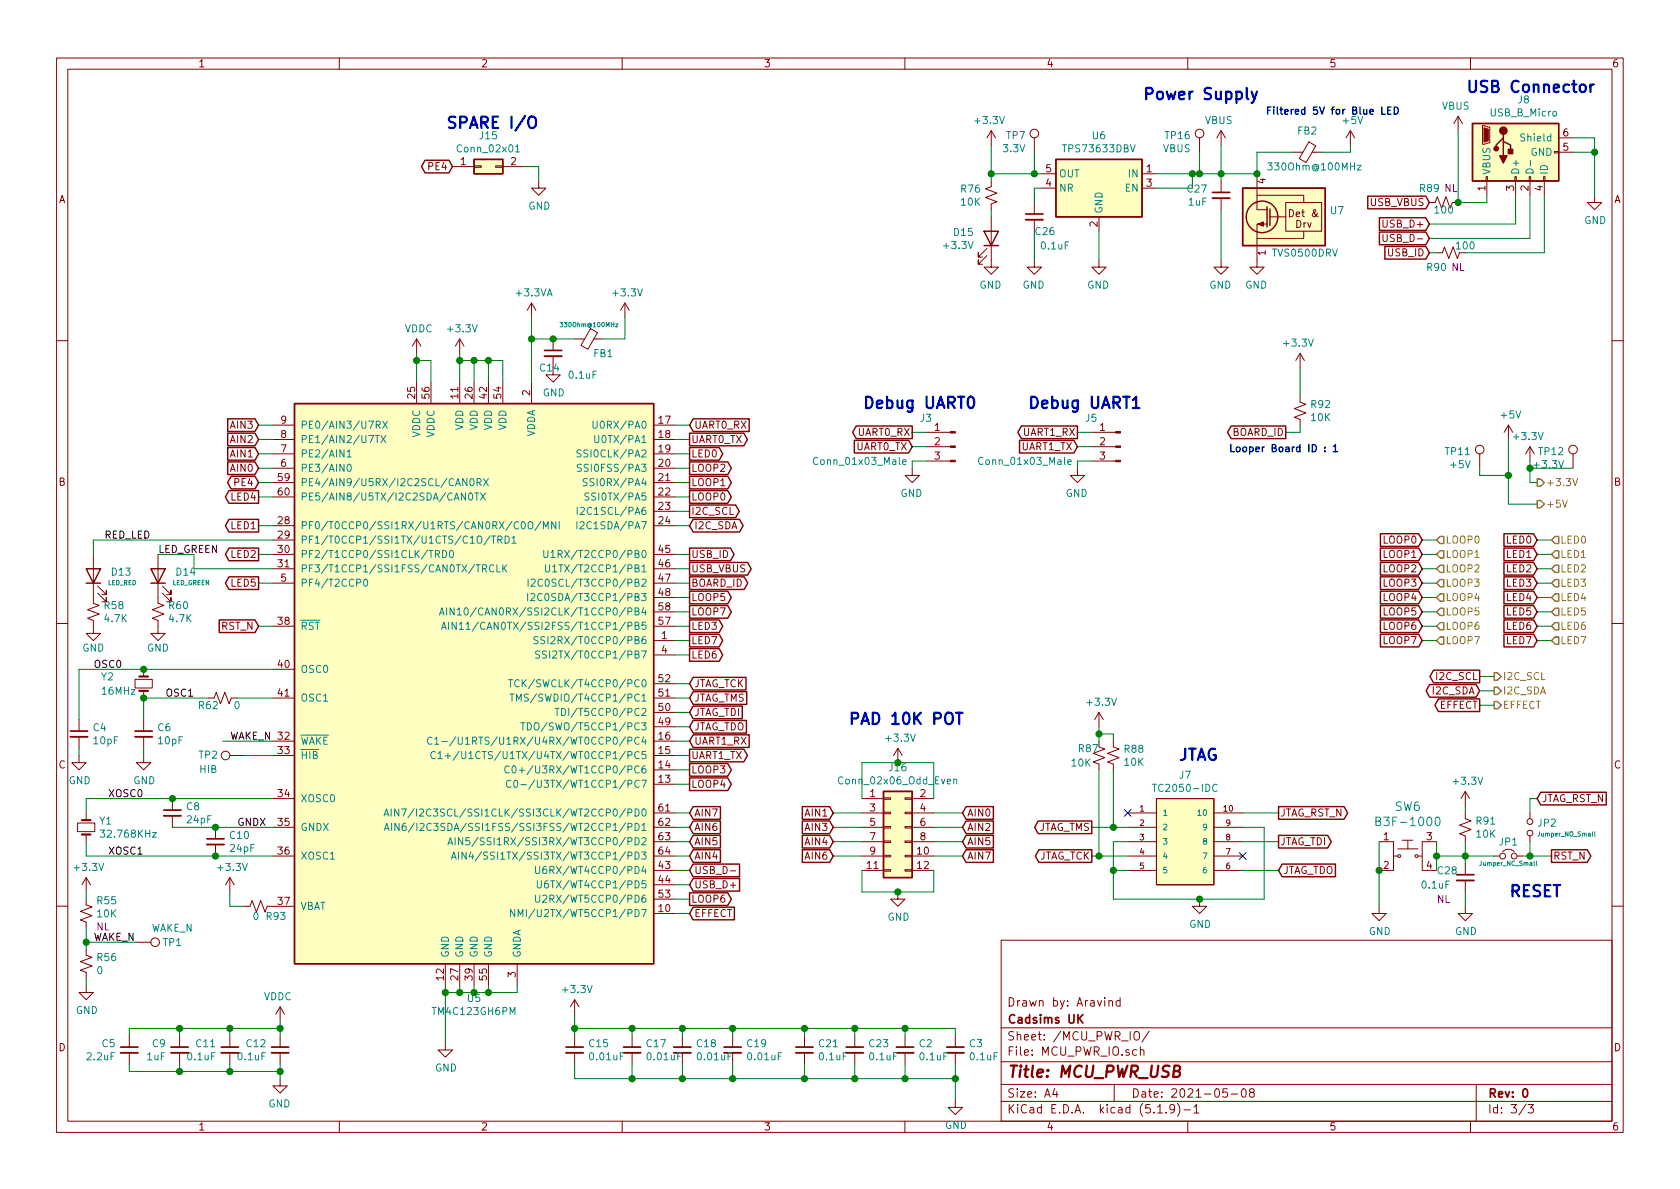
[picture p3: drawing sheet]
<svg xmlns="http://www.w3.org/2000/svg" width="297mm" height="210mm" viewBox="0 0 297 210" stroke-linecap="round" stroke-linejoin="round" font-family="sans-serif">
<defs><g id="words">
<g font-size="2.8" fill="#0000c2">
<text x="201.9" y="17.6">Power Supply</text>
<text x="259.1" y="16.4">USB Connector</text>
<text x="78.7" y="22.7">SPARE I/O</text>
<text x="152.4" y="72.3">Debug UART0</text>
<text x="181.6" y="72.3">Debug UART1</text>
<text x="149.9" y="128.1">PAD 10K POT</text>
<text x="208.3" y="134.5">JTAG</text>
<text x="266.7" y="158.6">RESET</text>
</g>
<text font-size="2.8" fill="#840000" x="178" y="190.5">Title: MCU_PWR_USB</text>
<g font-size="2.1" fill="#008484">
<text x="246.6" y="143.4">SW6</text>
<text x="244.2" y="146.1">B3F-1000</text>
</g>
<g font-size="2.1" fill="#840000">
<text x="178" y="178">Drawn by: Aravind</text>
<text x="178" y="184">Sheet: /MCU_PWR_IO/</text>
<text x="178" y="181">Cadsims UK</text>
<text x="178" y="186.7">File: MCU_PWR_IO.sch</text>
<text x="178" y="196.9">KiCad E.D.A. kicad (5.1.9)-1</text>
<text x="178" y="194.1">Size: A4</text>
<text x="200" y="194.1">Date: 2021-05-08</text>
<text x="263" y="194.1">Rev: 0</text>
<text x="263" y="196.9">Id: 3/3</text>
</g>
<g font-size="1.8" fill="#840000">
<text x="35" y="11.9">1</text>
<text x="85" y="11.9">2</text>
<text x="135" y="11.9">3</text>
<text x="185" y="11.9">4</text>
<text x="235" y="11.9">5</text>
<text x="285" y="11.9">6</text>
<text x="81.4" y="29.2">1</text>
<text x="90.3" y="29.2">2</text>
<text x="276.4" y="26.7">5</text>
<text x="276.4" y="24.1">6</text>
<text x="10.4" y="35.9">A</text>
<text x="75.9" y="30.1">PE4</text>
<text x="184.9" y="33">4</text>
<text x="184.9" y="30.5">5</text>
<text x="202.7" y="30.5">1</text>
<text x="202.7" y="33">3</text>
<text x="223.8" y="32.5" transform="rotate(-90 223.8 32.5)">4</text>
<text x="262.6" y="33.8" transform="rotate(-90 262.6 33.8)">1</text>
<text x="267.7" y="33.8" transform="rotate(-90 267.7 33.8)">3</text>
<text x="270.3" y="33.8" transform="rotate(-90 270.3 33.8)">2</text>
<text x="272.8" y="33.8" transform="rotate(-90 272.8 33.8)">4</text>
<text x="285.4" y="35.9">A</text>
<text x="194.1" y="40.1" transform="rotate(-90 194.1 40.1)">2</text>
<text x="228.2" y="38.4">Det &amp;</text>
<text x="229" y="40.3">Drv</text>
<text x="242.3" y="36.4">USB_VBUS</text>
<text x="244.9" y="40.3">USB_D+</text>
<text x="223.8" y="45.2" transform="rotate(-90 223.8 45.2)">1</text>
<text x="245.4" y="42.8">USB_D-</text>
<text x="245.5" y="45.3">USB_ID</text>
<text x="73.4" y="70.4" transform="rotate(-90 73.4 70.4)">25</text>
<text x="75.9" y="70.4" transform="rotate(-90 75.9 70.4)">56</text>
<text x="81" y="70.4" transform="rotate(-90 81 70.4)">11</text>
<text x="83.6" y="70.4" transform="rotate(-90 83.6 70.4)">26</text>
<text x="86.1" y="70.4" transform="rotate(-90 86.1 70.4)">42</text>
<text x="88.6" y="70.4" transform="rotate(-90 88.6 70.4)">54</text>
<text x="93.7" y="69.9" transform="rotate(-90 93.7 69.9)">2</text>
<text x="40.9" y="75.8">AIN3</text>
<text x="49.7" y="77.5">8</text>
<text x="49.7" y="74.9">9</text>
<text x="116.5" y="74.9">17</text>
<text x="116.5" y="77.5">18</text>
<text x="122.7" y="75.8">UART0_RX</text>
<text x="151.7" y="77.1">UART0_RX</text>
<text x="165.3" y="76.2">1</text>
<text x="180.9" y="77.1">UART1_RX</text>
<text x="194.5" y="76.2">1</text>
<text x="217.8" y="77.1">BOARD_ID</text>
<text x="40.9" y="83.4">AIN0</text>
<text x="40.9" y="80.9">AIN1</text>
<text x="40.9" y="78.4">AIN2</text>
<text x="49.7" y="82.5">6</text>
<text x="49.7" y="80">7</text>
<text x="116.5" y="80">19</text>
<text x="116.5" y="82.5">20</text>
<text x="122.2" y="80.9">LED0</text>
<text x="122.2" y="78.4">UART0_TX</text>
<text x="122.2" y="83.4">LOOP2</text>
<text x="151.4" y="79.6">UART0_TX</text>
<text x="165.3" y="78.7">2</text>
<text x="165.3" y="81.3">3</text>
<text x="180.6" y="79.6">UART1_TX</text>
<text x="194.5" y="78.7">2</text>
<text x="194.5" y="81.3">3</text>
<text x="10.4" y="85.9">B</text>
<text x="40.9" y="88.5">LED4</text>
<text x="41.6" y="86">PE4</text>
<text x="49.2" y="85.1">59</text>
<text x="49.2" y="87.6">60</text>
<text x="116.5" y="85.1">21</text>
<text x="116.5" y="87.6">22</text>
<text x="122.2" y="88.5">LOOP0</text>
<text x="122.2" y="86">LOOP1</text>
<text x="285.4" y="85.9">B</text>
<text x="40.9" y="93.6">LED1</text>
<text x="49.2" y="92.7">28</text>
<text x="49.2" y="95.2">29</text>
<text x="116.5" y="90.2">23</text>
<text x="116.5" y="92.7">24</text>
<text x="122.2" y="91.1">I2C_SCL</text>
<text x="122.7" y="93.6">I2C_SDA</text>
<text x="40.9" y="98.7">LED2</text>
<text x="49.2" y="97.8">30</text>
<text x="49.2" y="100.3">31</text>
<text x="116.5" y="97.8">45</text>
<text x="116.5" y="100.3">46</text>
<text x="122.2" y="101.2">USB_VBUS</text>
<text x="122.2" y="98.7">USB_ID</text>
<text x="244.7" y="101.2">LOOP2</text>
<text x="244.7" y="98.7">LOOP1</text>
<text x="244.7" y="96.1">LOOP0</text>
<text x="266.5" y="96.1">LED0</text>
<text x="266.5" y="98.7">LED1</text>
<text x="266.5" y="101.2">LED2</text>
<text x="40.9" y="103.8">LED5</text>
<text x="49.7" y="102.9">5</text>
<text x="116.5" y="102.9">47</text>
<text x="116.5" y="105.4">48</text>
<text x="116.5" y="107.9">58</text>
<text x="122.2" y="103.8">BOARD_ID</text>
<text x="122.2" y="106.3">LOOP5</text>
<text x="244.7" y="103.8">LOOP3</text>
<text x="244.7" y="106.3">LOOP4</text>
<text x="266.5" y="103.8">LED3</text>
<text x="266.5" y="106.3">LED4</text>
<text x="39.1" y="111.4">RST_N</text>
<text x="49.2" y="110.5">38</text>
<text x="116.5" y="110.5">57</text>
<text x="117" y="113">1</text>
<text x="122.2" y="113.9">LED7</text>
<text x="122.2" y="111.4">LED3</text>
<text x="122.2" y="108.8">LOOP7</text>
<text x="244.7" y="111.4">LOOP6</text>
<text x="244.7" y="113.9">LOOP7</text>
<text x="244.7" y="108.8">LOOP5</text>
<text x="266.5" y="111.4">LED6</text>
<text x="266.5" y="113.9">LED7</text>
<text x="266.5" y="108.8">LED5</text>
<text x="49.2" y="118.1">40</text>
<text x="117" y="115.6">4</text>
<text x="122.2" y="116.5">LED6</text>
<text x="49.2" y="123.2">41</text>
<text x="116.5" y="125.7">50</text>
<text x="116.5" y="123.2">51</text>
<text x="116.5" y="120.6">52</text>
<text x="122.7" y="124.1">JTAG_TMS</text>
<text x="122.7" y="121.5">JTAG_TCK</text>
<text x="253.4" y="122.8">I2C_SDA</text>
<text x="254.1" y="120.3">I2C_SCL</text>
<text x="254.5" y="125.3">EFFECT</text>
<text x="116.5" y="130.8">16</text>
<text x="116.5" y="128.3">49</text>
<text x="122.7" y="131.7">UART1_RX</text>
<text x="122.7" y="126.6">JTAG_TDI</text>
<text x="122.7" y="129.2">JTAG_TDO</text>
<text x="10.4" y="135.9">C</text>
<text x="49.2" y="133.3">33</text>
<text x="116.5" y="135.9">14</text>
<text x="116.5" y="133.3">15</text>
<text x="122.2" y="134.2">UART1_TX</text>
<text x="122.2" y="136.8">LOOP3</text>
<text x="285.4" y="135.9">C</text>
<text x="49.2" y="141">34</text>
<text x="116.5" y="138.4">13</text>
<text x="116.5" y="143.5">61</text>
<text x="122.2" y="139.3">LOOP4</text>
<text x="153.8" y="141">1</text>
<text x="153.8" y="143.5">3</text>
<text x="162.7" y="141">2</text>
<text x="162.7" y="143.5">4</text>
<text x="272.6" y="141.9">JTAG_RST_N</text>
<text x="49.2" y="146">35</text>
<text x="116.5" y="146">62</text>
<text x="116.5" y="148.6">63</text>
<text x="122.7" y="144.4">AIN7</text>
<text x="122.7" y="149.5">AIN5</text>
<text x="122.7" y="146.9">AIN6</text>
<text x="142.5" y="144.4">AIN1</text>
<text x="142.5" y="146.9">AIN3</text>
<text x="142.5" y="149.5">AIN4</text>
<text x="153.8" y="146">5</text>
<text x="153.8" y="148.6">7</text>
<text x="162.7" y="146">6</text>
<text x="162.7" y="148.6">8</text>
<text x="171" y="144.4">AIN0</text>
<text x="171" y="146.9">AIN2</text>
<text x="171" y="149.5">AIN5</text>
<text x="183.4" y="146.9">JTAG_TMS</text>
<text x="226.3" y="144.4">JTAG_RST_N</text>
<text x="226.3" y="149.5">JTAG_TDI</text>
<text x="244.6" y="148.6">1</text>
<text x="252.2" y="148.6">3</text>
<text x="49.2" y="151.1">36</text>
<text x="116.5" y="153.7">43</text>
<text x="116.5" y="151.1">64</text>
<text x="122.7" y="154.6">USB_D-</text>
<text x="122.7" y="152">AIN4</text>
<text x="142.5" y="152">AIN6</text>
<text x="153.3" y="153.7">11</text>
<text x="153.8" y="151.1">9</text>
<text x="162.2" y="151.1">10</text>
<text x="162.2" y="153.7">12</text>
<text x="171" y="152">AIN7</text>
<text x="183.4" y="152">JTAG_TCK</text>
<text x="226.8" y="154.6">JTAG_TDO</text>
<text x="244.6" y="153.7">2</text>
<text x="252.2" y="153.7">4</text>
<text x="274.6" y="152">RST_N</text>
<text x="49.2" y="160">37</text>
<text x="116.5" y="161.3">10</text>
<text x="116.5" y="156.2">44</text>
<text x="116.5" y="158.7">53</text>
<text x="122.2" y="159.6">LOOP6</text>
<text x="122.7" y="157.1">USB_D+</text>
<text x="122.7" y="162.2">EFFECT</text>
<text x="78.5" y="173.3" transform="rotate(-90 78.5 173.3)">12</text>
<text x="81" y="173.3" transform="rotate(-90 81 173.3)">27</text>
<text x="83.6" y="173.3" transform="rotate(-90 83.6 173.3)">39</text>
<text x="86.1" y="173.3" transform="rotate(-90 86.1 173.3)">55</text>
<text x="91.2" y="172.8" transform="rotate(-90 91.2 172.8)">3</text>
<text x="10.4" y="185.9">D</text>
<text x="285.4" y="185.9">D</text>
<text x="35" y="199.9">1</text>
<text x="85" y="199.9">2</text>
<text x="135" y="199.9">3</text>
<text x="185" y="199.9">4</text>
<text x="235" y="199.9">5</text>
<text x="285" y="199.9">6</text>
</g>
<g font-size="1.8" fill="#008484">
<text x="172.5" y="21.9">+3.3V</text>
<text x="213.1" y="21.9">VBUS</text>
<text x="229.5" y="23.8">FB2</text>
<text x="237.5" y="21.9">+5V</text>
<text x="255" y="19.4">VBUS</text>
<text x="263.6" y="20.6">USB_B_Micro</text>
<text x="268.5" y="18.3">J8</text>
<text x="81.2" y="26.9">Conn_02x01</text>
<text x="84.9" y="24.6">J15</text>
<text x="177.5" y="26.9">3.3V</text>
<text x="178" y="24.6">TP7</text>
<text x="188.2" y="26.9">TPS73633DBV</text>
<text x="193.2" y="24.6">U6</text>
<text x="205.6" y="26.9">VBUS</text>
<text x="206.1" y="24.6">TP16</text>
<text x="269.3" y="25">Shield</text>
<text x="270.6" y="27.6">GND</text>
<text x="170" y="34.1">R76</text>
<text x="187.2" y="33.9">NR</text>
<text x="187.2" y="31.4">OUT</text>
<text x="199" y="33.9">EN</text>
<text x="199.6" y="31.4">IN</text>
<text x="210" y="34.1">C27</text>
<text x="224.8" y="30.1">330Ohm@100MHz</text>
<text x="263.5" y="31" transform="rotate(-90 263.5 31)">VBUS</text>
<text x="268.6" y="31" transform="rotate(-90 268.6 31)">D+</text>
<text x="273.7" y="31" transform="rotate(-90 273.7 31)">ID</text>
<text x="93.4" y="37.1">GND</text>
<text x="168.7" y="41.7">D15</text>
<text x="170" y="36.4">10K</text>
<text x="183.1" y="41.6">C26</text>
<text x="194.9" y="37.8" transform="rotate(-90 194.9 37.8)">GND</text>
<text x="210.2" y="36.4">1uF</text>
<text x="235.3" y="37.9">U7</text>
<text x="253.8" y="37.8">100</text>
<text x="280.1" y="39.6">GND</text>
<text x="167" y="44">+3.3V</text>
<text x="184.2" y="44.1">0.1uF</text>
<text x="225.2" y="45.4">TVS0500DRV</text>
<text x="257.6" y="44.1">100</text>
<text x="91.4" y="52.4">+3.3VA</text>
<text x="108.5" y="52.4">+3.3V</text>
<text x="173.2" y="51">GND</text>
<text x="180.8" y="51">GND</text>
<text x="192.2" y="51">GND</text>
<text x="213.8" y="51">GND</text>
<text x="220.2" y="51">GND</text>
<text x="71.6" y="58.8">VDDC</text>
<text x="79.3" y="58.8">+3.3V</text>
<text x="95.5" y="65.7">C14</text>
<text x="105" y="63.2">FB1</text>
<text x="227.2" y="61.3">+3.3V</text>
<text x="96" y="70.1">GND</text>
<text x="100.7" y="67">0.1uF</text>
<text x="53.1" y="75.8">PE0/AIN3/U7RX</text>
<text x="74.3" y="77.4" transform="rotate(-90 74.3 77.4)">VDDC</text>
<text x="76.8" y="77.4" transform="rotate(-90 76.8 77.4)">VDDC</text>
<text x="81.9" y="76.1" transform="rotate(-90 81.9 76.1)">VDD</text>
<text x="84.5" y="76.1" transform="rotate(-90 84.5 76.1)">VDD</text>
<text x="87" y="76.1" transform="rotate(-90 87 76.1)">VDD</text>
<text x="89.5" y="76.1" transform="rotate(-90 89.5 76.1)">VDD</text>
<text x="94.6" y="77.4" transform="rotate(-90 94.6 77.4)">VDDA</text>
<text x="105.9" y="75.8">U0RX/PA0</text>
<text x="162.8" y="74.6">J3</text>
<text x="192" y="74.6">J5</text>
<text x="231.9" y="72.2">R92</text>
<text x="231.9" y="74.5">10K</text>
<text x="265.5" y="74">+5V</text>
<text x="267.8" y="77.8">+3.3V</text>
<text x="53.1" y="83.4">PE3/AIN0</text>
<text x="53.1" y="80.9">PE2/AIN1</text>
<text x="53.1" y="78.4">PE1/AIN2/U7TX</text>
<text x="103.1" y="80.9">SSI0CLK/PA2</text>
<text x="103.4" y="83.4">SSI0FSS/PA3</text>
<text x="106.1" y="78.4">U0TX/PA1</text>
<text x="144.3" y="82.2">Conn_01x03_Male</text>
<text x="173.6" y="82.2">Conn_01x03_Male</text>
<text x="255.6" y="80.5">TP11</text>
<text x="256.5" y="82.8">+5V</text>
<text x="271.4" y="82.8">+3.3V</text>
<text x="272.1" y="80.5">TP12</text>
<text x="53.1" y="86">PE4/AIN9/U5RX/I2C2SCL/CAN0RX</text>
<text x="53.1" y="88.5">PE5/AIN8/U5TX/I2C2SDA/CAN0TX</text>
<text x="104.3" y="86">SSI0RX/PA4</text>
<text x="104.5" y="88.5">SSI0TX/PA5</text>
<text x="159.2" y="87.9">GND</text>
<text x="188.4" y="87.9">GND</text>
<text x="53.1" y="93.6">PF0/T0CCP0/SSI1RX/U1RTS/CAN0RX/C0O/MNI</text>
<text x="103.1" y="93.6">I2C1SDA/PA7</text>
<text x="103.4" y="91.1">I2C1SCL/PA6</text>
<text x="19.8" y="101.8">D13</text>
<text x="31.2" y="101.8">D14</text>
<text x="53.1" y="96.1">PF1/T0CCP1/SSI1TX/U1CTS/C1O/TRD1</text>
<text x="53.1" y="98.7">PF2/T1CCP0/SSI1CLK/TRD0</text>
<text x="53.1" y="101.2">PF3/T1CCP1/SSI1FSS/CAN0TX/TRCLK</text>
<text x="98.6" y="98.7">U1RX/T2CCP0/PB0</text>
<text x="98.8" y="101.2">U1TX/T2CCP1/PB1</text>
<text x="18.5" y="107.7">R58</text>
<text x="29.9" y="107.7">R60</text>
<text x="53.1" y="103.8">PF4/T2CCP0</text>
<text x="95.9" y="106.3">I2C0SDA/T3CCP1/PB3</text>
<text x="96.1" y="103.8">I2C0SCL/T3CCP0/PB2</text>
<text x="18.6" y="110">4.7K</text>
<text x="30" y="110">4.7K</text>
<text x="53.1" y="111.4">RST</text>
<text x="82.6" y="108.8">AIN10/CAN0RX/SSI2CLK/T1CCP0/PB4</text>
<text x="83" y="111.4">AIN11/CAN0TX/SSI2FSS/T1CCP1/PB5</text>
<text x="97.1" y="113.9">SSI2RX/T0CCP0/PB6</text>
<text x="14.6" y="115.2">GND</text>
<text x="26" y="115.2">GND</text>
<text x="53.1" y="119">OSC0</text>
<text x="97.3" y="116.5">SSI2TX/T0CCP1/PB7</text>
<text x="17.9" y="120.3">Y2</text>
<text x="18.2" y="122.9">16MHz</text>
<text x="35.2" y="125.4">R62</text>
<text x="41.4" y="125.4">0</text>
<text x="53.1" y="124.1">OSC1</text>
<text x="92.7" y="121.5">TCK/SWCLK/T4CCP0/PC0</text>
<text x="93.1" y="124.1">TMS/SWDIO/T4CCP1/PC1</text>
<text x="192.4" y="124.8">+3.3V</text>
<text x="16.5" y="129.3">C4</text>
<text x="16.6" y="131.6">10pF</text>
<text x="27.9" y="129.3">C6</text>
<text x="28.1" y="131.6">10pF</text>
<text x="53.1" y="131.7">WAKE</text>
<text x="82.1" y="131.7">C1-/U1RTS/U1RX/U4RX/WT0CCP0/PC4</text>
<text x="94.9" y="129.2">TDO/SWO/T5CCP1/PC3</text>
<text x="100.5" y="126.6">TDI/T5CCP0/PC2</text>
<text x="156.8" y="131.2">+3.3V</text>
<text x="35.2" y="134.2">TP2</text>
<text x="35.3" y="136.7">HIB</text>
<text x="53.1" y="134.2">HIB</text>
<text x="82.1" y="134.2">C1+/U1CTS/U1TX/U4TX/WT0CCP1/PC5</text>
<text x="93.2" y="136.8">C0+/U3RX/WT1CCP0/PC6</text>
<text x="157.3" y="136.4">J16</text>
<text x="189.5" y="135.6">10K</text>
<text x="190.8" y="133">R87</text>
<text x="198.9" y="133.1">R88</text>
<text x="198.9" y="135.4">10K</text>
<text x="208.6" y="137.7">J7</text>
<text x="12.1" y="138.7">GND</text>
<text x="23.6" y="138.7">GND</text>
<text x="33" y="143.3">C8</text>
<text x="53.1" y="141.9">XOSC0</text>
<text x="93.8" y="139.3">C0-/U3TX/WT1CCP1/PC7</text>
<text x="148.7" y="138.7">Conn_02x06_Odd_Even</text>
<text x="204.6" y="140">TC2050-IDC</text>
<text x="257.1" y="138.8">+3.3V</text>
<text x="17.6" y="145.8">Y1</text>
<text x="18.3" y="148.1">32.768KHz</text>
<text x="33.1" y="145.6">24pF</text>
<text x="40.7" y="148.4">C10</text>
<text x="53.1" y="146.9">GNDX</text>
<text x="74" y="144.4">AIN7/I2C3SCL/SSI1CLK/SSI3CLK/WT2CCP0/PD0</text>
<text x="74.1" y="146.9">AIN6/I2C3SDA/SSI1FSS/SSI3FSS/WT2CCP1/PD1</text>
<text x="84.1" y="149.5">AIN5/SSI1RX/SSI3RX/WT3CCP0/PD2</text>
<text x="261.1" y="145.8">R91</text>
<text x="261.1" y="148.1">10K</text>
<text x="265.1" y="149.5">JP1</text>
<text x="272" y="146.2">JP2</text>
<text x="13.3" y="154">+3.3V</text>
<text x="38.7" y="154">+3.3V</text>
<text x="40.8" y="150.7">24pF</text>
<text x="53.1" y="152">XOSC1</text>
<text x="84.5" y="152">AIN4/SSI1TX/SSI3TX/WT3CCP1/PD3</text>
<text x="97" y="154.6">U6RX/WT4CCP0/PD4</text>
<text x="254.3" y="154.6">C28</text>
<text x="17.2" y="159.9">R55</text>
<text x="53.1" y="160.9">VBAT</text>
<text x="97" y="159.6">U2RX/WT5CCP0/PD6</text>
<text x="97.2" y="157.1">U6TX/WT4CCP1/PD5</text>
<text x="251.5" y="157.1">0.1uF</text>
<text x="17.2" y="162.2">10K</text>
<text x="26.6" y="164.8">WAKE_N</text>
<text x="28.9" y="167.3">TP1</text>
<text x="44.8" y="162.7">0</text>
<text x="47.2" y="162.7">R93</text>
<text x="93.4" y="162.2">NMI/U2TX/WT5CCP1/PD7</text>
<text x="156.9" y="162.8">GND</text>
<text x="210.3" y="164.1">GND</text>
<text x="242" y="165.3">GND</text>
<text x="257.3" y="165.3">GND</text>
<text x="17.2" y="172.3">0</text>
<text x="17.2" y="169.9">R56</text>
<text x="79.4" y="169.4" transform="rotate(-90 79.4 169.4)">GND</text>
<text x="81.9" y="169.4" transform="rotate(-90 81.9 169.4)">GND</text>
<text x="84.5" y="169.4" transform="rotate(-90 84.5 169.4)">GND</text>
<text x="87" y="169.4" transform="rotate(-90 87 169.4)">GND</text>
<text x="92.1" y="169.4" transform="rotate(-90 92.1 169.4)">GNDA</text>
<text x="13.4" y="179.3">GND</text>
<text x="46.6" y="176.9">VDDC</text>
<text x="76.8" y="179.5">TM4C123GH6PM</text>
<text x="82.7" y="177.2">U5</text>
<text x="99.6" y="175.6">+3.3V</text>
<text x="18.1" y="185.2">C5</text>
<text x="27" y="185.2">C9</text>
<text x="34.7" y="185.2">C11</text>
<text x="43.6" y="185.2">C12</text>
<text x="104.2" y="185.2">C15</text>
<text x="114.4" y="185.2">C17</text>
<text x="123.3" y="185.2">C18</text>
<text x="132.2" y="185.2">C19</text>
<text x="144.9" y="185.2">C21</text>
<text x="153.7" y="185.2">C23</text>
<text x="162.6" y="185.2">C2</text>
<text x="171.4" y="185.2">C3</text>
<text x="15.5" y="187.5">2.2uF</text>
<text x="26" y="187.5">1uF</text>
<text x="33.3" y="187.5">0.1uF</text>
<text x="42.2" y="187.5">0.1uF</text>
<text x="76.9" y="189.5">GND</text>
<text x="104.4" y="187.5">0.01uF</text>
<text x="114.6" y="187.5">0.01uF</text>
<text x="123.5" y="187.5">0.01uF</text>
<text x="132.4" y="187.5">0.01uF</text>
<text x="145" y="187.5">0.1uF</text>
<text x="153.8" y="187.5">0.1uF</text>
<text x="162.7" y="187.5">0.1uF</text>
<text x="171.6" y="187.5">0.1uF</text>
<text x="47.4" y="195.8">GND</text>
<text x="167.1" y="199.6">GND</text>
</g>
<g font-size="1.8" fill="#0000c2">
<text x="227.4" y="20.3">Filtered 5V for Blue LED</text>
<text x="217.2" y="80">Looper Board ID : 1</text>
</g>
<g font-size="1.8" fill="#840084">
<text x="251.1" y="34">R89 NL</text>
<text x="252.4" y="47.9">R90 NL</text>
<text x="254.1" y="159.7">NL</text>
<text x="17" y="164.5">NL</text>
</g>
<g font-size="1.8" fill="#848400">
<text x="273.3" y="89.8">+5V</text>
<text x="273.3" y="86">+3.3V</text>
<text x="255.5" y="96.1">LOOP0</text>
<text x="255.5" y="98.7">LOOP1</text>
<text x="255.5" y="101.2">LOOP2</text>
<text x="275.8" y="96.1">LED0</text>
<text x="275.8" y="98.7">LED1</text>
<text x="275.8" y="101.2">LED2</text>
<text x="255.5" y="103.8">LOOP3</text>
<text x="255.5" y="106.3">LOOP4</text>
<text x="275.8" y="106.3">LED4</text>
<text x="275.8" y="103.8">LED3</text>
<text x="255.5" y="111.4">LOOP6</text>
<text x="255.5" y="113.9">LOOP7</text>
<text x="255.5" y="108.8">LOOP5</text>
<text x="275.8" y="111.4">LED6</text>
<text x="275.8" y="108.8">LED5</text>
<text x="275.8" y="113.9">LED7</text>
<text x="265.7" y="125.3">EFFECT</text>
<text x="265.7" y="120.3">I2C_SCL</text>
<text x="265.7" y="122.8">I2C_SDA</text>
</g>
<g font-size="1.8">
<text x="18.4" y="95.2">RED_LED</text>
<text x="27.9" y="97.8">LED_GREEN</text>
<text x="16.5" y="118.1">OSC0</text>
<text x="29.2" y="123.2">OSC1</text>
<text x="40.6" y="130.8">WAKE_N 32</text>
<text x="19" y="141">XOSC0</text>
<text x="41.9" y="146">GNDX</text>
<text x="19" y="151.1">XOSC1</text>
<text x="16.5" y="166.4">WAKE_N</text>
</g>
<g font-size="1.4" fill="#840000">
<text x="201.5" y="143.5">1</text>
<text x="216.4" y="143.5">10</text>
<text x="201.5" y="146">2</text>
<text x="201.5" y="148.6">3</text>
<text x="216.8" y="148.6">8</text>
<text x="216.8" y="146">9</text>
<text x="201.5" y="151.1">4</text>
<text x="201.5" y="153.7">5</text>
<text x="216.8" y="153.7">6</text>
<text x="216.8" y="151.1">7</text>
</g>
<g font-size="1.4" fill="#008484">
<text x="205.5" y="144.3">1</text>
<text x="205.5" y="146.8">2</text>
<text x="205.5" y="149.3">3</text>
<text x="212" y="144.3">10</text>
<text x="212.8" y="149.3">8</text>
<text x="212.8" y="146.8">9</text>
<text x="205.5" y="151.9">4</text>
<text x="205.5" y="154.4">5</text>
<text x="212.8" y="154.4">6</text>
<text x="212.8" y="151.9">7</text>
</g>
<g font-size="1.1" fill="#008484">
<text x="99.4" y="57.8">330Ohm@100MHz</text>
<text x="19" y="103.4">LED_RED</text>
<text x="30.5" y="103.4">LED_GREEN</text>
<text x="272.1" y="147.9">Jumper_NO_Small</text>
<text x="261.9" y="153.1">Jumper_NC_Small</text>
</g>
</g></defs>
<g fill="none" stroke="#840000" stroke-width=".18">
<path d="M10 10.3h277v189.9h-277zM12 12.2h273v186.1h-273zM60 10.3v1.9M110 10.3v1.9M160 10.3v1.9M210 10.3v1.9M260 10.3v1.9M80 29.5h3.8M83.8 29.3h1.3v.3h-1.3zM87.6 29.3h1.3v.3h-1.3zM88.9 29.5h3.8M95.2 32v1.3h1.3l-1.3 1.2-1.2-1.2h1.2"/>
<path d="M175.3 38.3v8.9h-1.3l1.3 1.3 1.2-1.3h-1.2M175.3 32v1l-1.1 .4 2.1 .8-2.1 .7 2.1 .8-1 .4v1M175.3 23.1l.7 1.3M175.3 23.1v2.5M175.3 23.1l-.8 1.3M182.9 24.4v2.5M182.9 35.8v2M182.9 38.9v2M184.1 30.7h2.6M184.1 33.3h2.6M194.3 38.3v2.6M201.9 30.7h2.6"/>
<path d="M201.9 33.3h2.6M212.1 24.4v2.5M215.9 23.1l.8 1.3M215.9 23.1v2.5M215.9 32v2M215.9 35v2.1M215.9 23.1l-.8 1.3M222.2 34.5h8.3v1.3M222.2 30.7v6.4h1.8M224 39.6h-1.8v7.6h-1.2l1.2 1.3 1.3-1.3h-1.3M224.5 38.3h2.8M227.3 35.8h6.4v5.1h-6.4z"/>
<path d="M228.6 26.9h1.8M231.4 25.1l1.2 .7-1.7 2.9-1.2-.7zM232 26.9h1.7M238.8 23.1l-.8 1.3M238.8 23.1v2.5M238.8 23.1l.7 1.3M252.7 35.8h1l.4-1 .8 2 .8-2 .7 2 .4-1h1M257.8 20.6l.8 1.2M257.8 20.6v2.5M257.8 20.6l-.8 1.2M262.1 22.2l1.3 .3v2.8l-1 .2h-.3zM262.8 31.2h.2v.8h-.2z"/>
<path d="M262.9 32v2.5M267.8 31.2h.3v.8h-.3zM268 32v2.5M270.4 31.2h.2v.8h-.2zM270.5 32v2.5M272.9 31.2h.3v.8h-.3zM273 32v2.5M274.8 26.8h.8v.2h-.8zM275.6 26.9h2.5M275.6 24.4h2.5M281.9 34.5v1.3h1.3l-1.3 1.3-1.2-1.3h1.2M73.7 59.9v2.6"/>
<path d="M73.7 59.9l-.8 1.3M73.7 59.9l.7 1.3M81.3 59.9v2.6M81.3 59.9l-.8 1.3M81.3 59.9l.7 1.3M94 53.6l-.8 1.3M94 53.6v2.5M94 53.6l.7 1.3M97.8 59.9v2.1M101.6 59.9h1.8M104.4 58.1l1.2 .7-1.7 3-1.2-.7zM105 59.9h1.7"/>
<path d="M110.5 53.6l-.8 1.3M110.5 53.6v2.5M110.5 53.6l.8 1.3M174.5 45.2l-1.5 1.5v-.7v.7h.7M174.5 43.9l-1.5 1.6v-.8v.8h.7M182.9 46v1.2h-1.3l1.3 1.3 1.2-1.3h-1.2M194.3 46v1.2h-1.3l1.3 1.3 1.3-1.3h-1.3M215.9 46v1.2h-1.3l1.3 1.3 1.3-1.3h-1.3M230.5 40.9v1.3h-8.3M244.5 41.4v1.1l.3 .2h.3l.2-.2v-1.1M254 44.7h1l.4-1 .8 2 .7-2 .8 2 .4-1M10 60.2h2"/>
<path d="M48.3 75.2h3.8M48.3 77.7h3.8M73.7 67.6v3.8M76.2 67.6v3.8M81.3 67.6v3.8M83.8 67.6v3.8M86.4 67.6v3.8M88.9 67.6v3.8M94 67.6v3.8M97.8 63v3.3h1.3l-1.3 1.3-1.3-1.3h1.3M115.6 75.2h3.8M115.6 77.7h3.8"/>
<path d="M163.8 79h4.2M163.8 76.4h4.2M193 79h4.3M193 76.4h4.3M229.9 70.1v1l1 .4-2 .8 2 .7-2 .8 1 .4v1M229.9 62.5v2.5M229.9 62.5l.7 1.2M229.9 62.5l-.8 1.2M266.7 75.2l-.8 1.2M266.7 75.2v2.5M266.7 75.2l.8 1.2M270.5 79l.8 1.3"/>
<path d="M270.5 79v2.5M270.5 79l-.8 1.3M285 60.2h2M16.5 98v8.7l1 .4-2 .7 2 .8-2 .7 1 .4v2.3h1.3l-1.3 1.3-1.3-1.3h1.3M27.9 98v8.7l1.1 .4-2.1 .7 2.1 .8-2.1 .7 1 .4v2.3h1.3l-1.3 1.3-1.2-1.3h1.2M48.3 80.3h3.8M48.3 82.8h3.8M48.3 85.3h3.8M48.3 87.9h3.8M48.3 93h3.8M48.3 95.5h3.8M48.3 98h3.8"/>
<path d="M115.6 80.3h3.8M115.6 82.8h3.8M115.6 85.3h3.8M115.6 87.9h3.8M115.6 90.4h3.8M115.6 93h3.8M115.6 98h3.8M161.3 82.8v1.3h-1.3l1.3 1.2 1.3-1.2h-1.3M163.8 81.5h4.2M190.5 82.8v1.3h-1.3l1.3 1.2 1.3-1.2h-1.3M193 81.5h4.3M261.6 80.3v2.5"/>
<path d="M278.1 80.3v2.5M10 110.3h2M17.3 104.9l1.5 1.5v-.7v.7h-.8M17.3 103.6l1.5 1.6v-.8v.8h-.8M25.4 118.4v1.2M28.7 104.9l1.5 1.5v-.7v.7h-.7M28.7 103.6l1.5 1.6v-.8v.8h-.7M48.3 100.6h3.8M48.3 110.7h3.8M48.3 118.4h3.8M48.3 103.1h3.8M115.6 113.3h3.8"/>
<path d="M115.6 100.6h3.8M115.6 110.7h3.8M115.6 115.8h3.8M115.6 103.1h3.8M115.6 105.7h3.8M115.6 108.2h3.8M285 110.3h2M14 133.6v1.3h1.2l-1.2 1.2-1.3-1.2h1.3M14 127.2v2.1M14 130.3v2M23.9 120.1h3v1.6h-3zM25.4 133.6v1.3h1.3l-1.3 1.2-1.3-1.2h1.3"/>
<path d="M25.4 122.2v1.2M25.4 127.2v2.1M25.4 130.3v2M36.8 123.4h1l.4-1 .8 2.1 .8-2.1 .7 2.1 .4-1.1h1M40.6 133.6h2.6M48.3 123.4h3.8M48.3 133.6h3.8M48.3 131.1h3.8M115.6 123.4h3.8M115.6 138.7h3.8M115.6 136.1h3.8M115.6 133.6h3.8"/>
<path d="M115.6 131.1h3.8M115.6 128.5h3.8M115.6 126h3.8M115.6 120.9h3.8M158.7 132.3l-.7 1.3M158.7 132.3v2.6M158.7 132.3l.8 1.3M194.3 131.1v1l1 .4-2 .7 2 .8-2 .7 1 .4v1M194.3 126v2.5M194.3 126l-.8 1.2M194.3 126l.8 1.2M196.8 131.1v1l1.1 .4-2.1 .7 2.1 .8-2.1 .7 1 .4v1"/>
<path d="M259.1 139.9v2.6M259.1 139.9l-.8 1.3M259.1 139.9l.7 1.3M13.7 145.5h3.1v1.6h-3.1zM15.2 159v1l1.1 .4-2.1 .8 2.1 .7-2.1 .8 1 .4v1M15.2 143.8v1.2M15.2 147.6v1.2M15.2 155.2v2.5M15.2 155.2l-.7 1.3M15.2 155.2l.8 1.3M30.5 141.2v2.1M30.5 144.3v2"/>
<path d="M38.1 146.3v2M38.1 149.3v2.1M40.6 155.2v2.5M40.6 155.2l-.7 1.3M40.6 155.2l.8 1.3M48.3 141.2h3.8M48.3 146.3h3.8M48.3 151.4h3.8M115.6 146.3h3.8M115.6 151.4h3.8M115.6 153.9h3.8M115.6 156.5h3.8"/>
<path d="M115.6 159h3.8M115.6 143.8h3.8M115.6 148.8h3.8M129.1 154h1M152.4 141.2h3.8M152.4 146.3h3.8M152.4 151.4h3.8M152.4 153.9h3.8M152.4 143.8h3.8M152.4 148.8h3.8M156.2 151.3h1.3v.2h-1.3zM156.2 153.8h1.3v.2h-1.3z"/>
<path d="M156.2 148.7h1.3v.3h-1.3zM156.2 143.6h1.3v.3h-1.3zM156.2 141.1h1.3v.2h-1.3zM156.2 146.2h1.3v.2h-1.3zM158.7 157.7v1.3h1.3l-1.3 1.3-1.2-1.3h1.2M160 151.3h1.3v.2h-1.3zM160 153.8h1.3v.2h-1.3zM160 148.7h1.3v.3h-1.3zM160 143.6h1.3v.3h-1.3zM160 141.1h1.3v.2h-1.3zM160 146.2h1.3v.2h-1.3zM161.3 141.2h3.8"/>
<path d="M161.3 146.3h3.8M161.3 151.4h3.8M161.3 153.9h3.8M161.3 143.8h3.8M161.3 148.8h3.8M199.4 146.3h5.1M199.4 151.4h5.1M199.4 153.9h5.1M199.4 143.8h5.1M199.4 148.8h5.1M204.5 141.2h10.1v15.3h-10.1zM212.1 159v1.3h1.3l-1.3 1.2-1.3-1.2h1.3"/>
<path d="M214.6 146.3h5.1M214.6 151.4h5.1M214.6 153.9h5.1M214.6 143.8h5.1M214.6 148.8h5.1M243.8 148.8h2.6v5.1h-2.6M246.4 151.4h.7M247.1 150.1h3.6M247.9 148.6h1.9M248.9 148.6v1.5M250.7 151.4h.8M254 148.8h-2.5v5.1h2.5"/>
<path d="M259.1 143.8v1l1 .4-2 .7 2 .8-2 .7 1 .4v1M259.1 152.6v2.1M259.1 155.7v2M264.2 151.4h1M265.7 150.6a1.41 1.41 0 0 1 2 0M268.2 151.4h1M270.5 143.8v1M270.5 147.8v1M10 160.2h2M15.2 167.9v1l1.1 .4-2.1 .7 2.1 .8-2.1 .8 1 .4v1M15.2 174.2v1.3h1.3l-1.3 1.3-1.2-1.3h1.2M24.1 166.6h2.6"/>
<path d="M43.2 160.3h1l.4-1 .7 2 .8-2 .8 2 .3-1h4.9M49.5 178l.8 1.3M49.5 178v2.6M49.5 178l-.7 1.3M78.7 170.4v3.8M81.3 170.4v3.8M83.8 170.4v3.8M86.4 170.4v3.8M91.4 170.4v3.8M101.6 176.8l-.8 1.2M101.6 176.8v2.5M101.6 176.8l.8 1.2"/>
<path d="M115.6 161.5h3.8M177 166.3h108v32h-108zM196.1 177.1v-.1a.37 .37 0 0 1 .6 .1v.8M196.1 176.9v1M198 177l-.4-.1-.3 .3 .1 .6 .2 .1 .4-.1M198 176.4v1.5M243.8 160.3v1.2h1.3l-1.3 1.3-1.2-1.3h1.2M259.1 160.3v1.2h1.2l-1.2 1.3-1.3-1.3h1.3M285 160.2h2M22.9 183.1v2.1M22.9 186.2v2M31.7 183.1v2.1"/>
<path d="M31.7 186.2v2M40.6 183.1v2.1M40.6 186.2v2M49.5 190.7v1.3h-1.2l1.2 1.3 1.3-1.3h-1.3M49.5 183.1v2.1M49.5 186.2v2M60 198.3v1.9M78.7 184.4v1.3h1.3l-1.3 1.2-1.2-1.2h1.2M101.6 183.1v2.1M101.6 186.2v2M110 198.3v1.9M111.8 183.1v2.1"/>
<path d="M111.8 186.2v2M120.6 183.1v2.1M120.6 186.2v2M129.5 183.1v2.1M129.5 186.2v2M142.2 183.1v2.1M142.2 186.2v2M151.1 183.1v2.1M151.1 186.2v2M160 198.3v1.9M160 183.1v2.1M160 186.2v2"/>
<path d="M168.9 194.6v1.2h1.3l-1.3 1.3-1.3-1.3h1.3M168.9 183.1v2.1M168.9 186.2v2M177 194.8h108M177 191.8h108M177 187.8h108M177 181.8h108M186.5 192.5l-.4 1h1M186.8 193v1M197 191.8v3M200.7 182.5a.5 .5 0 0 1 .5 0 .5 .5 0 0 1 .3 .4v.5a.5 .5 0 0 1-.5 .5 .5 .5 0 0 1-.5-.5v-.5zM201.6 185.7l.2-.1 .4 .1 .1 .9"/>
<path d="M201.6 185.1v1.5M203.2 182.3l-1.3 2M204.7 196.8h.8M206.2 196.7v.1M207.7 196l-.1 .1a.48 .48 0 0 1-.6 .1l-.2-.2 .2-.6a.48 .48 0 0 1 .6 .1 1.27 1.27 0 0 1-.2 1.2l-.4 .1M208.2 195.1a1.71 1.71 0 0 1 0 2.3M209.3 196.3h1.2M210 198.3v1.9M211.1 195.8l.4-.5v1.5M211.1 196.8h.9M217 192.5h-.7l-.1 .7 .2-.1 .5 .1 .1 .2v.5l-.2 .1-.6-.1M217.7 193.5h1.1"/>
<path d="M219.6 192.7l.4-.2a.94 .94 0 0 1 0 1.5 .82 .82 0 0 1-.4-1.3zM221.2 193.2l-.3-.3 .1-.2 .2-.2 .4 .1 .2 .2-.1 .2-.6 .2a.48 .48 0 0 0-.1 .7l.2 .1 .5-.1a.48 .48 0 0 0-.1-.7h-.1M260 198.3v1.9M261 191.8v6.5M269.8 195.2l-1.2 2M270.2 195.3h.9l-.5 .6 .4 .1v.7l-.2 .1-.6-.1"/>
<circle cx="182.9" cy="23.6" r=".76"/>
<circle cx="212.1" cy="23.6" r=".76"/>
<circle cx="261.6" cy="79.5" r=".76"/>
<circle cx="278.1" cy="79.5" r=".76"/>
<circle cx="39.9" cy="133.6" r=".76"/>
<circle cx="247.4" cy="151.4" r=".25"/>
<circle cx="250.4" cy="151.4" r=".25"/>
<circle cx="265.7" cy="151.4" r=".51"/>
<circle cx="267.7" cy="151.4" r=".51"/>
<circle cx="270.5" cy="147.3" r=".51"/>
<circle cx="270.5" cy="145.3" r=".51"/>
<circle cx="27.4" cy="166.6" r=".76"/>
</g>
<g fill="none" stroke="#840000" stroke-width=".3">
<path d="M181.4 37.8h3M214.4 34h3M96.3 62h3M12.4 129.3h3.1M23.9 129.3h3M29 143.3h3M36.6 148.3h3M257.6 154.7h3M191.5 179.4l-.9 .9M21.3 185.2h3.1M30.2 185.2h3.1M39.1 185.2h3.1"/>
<path d="M48 185.2h3.1M100.1 185.2h3M110.2 185.2h3.1M119.1 185.2h3.1M128 185.2h3.1M140.7 185.2h3.1M149.6 185.2h3.1M158.5 185.2h3M167.4 185.2h3M190.8 180.1l.7 .8M269.4 192.7l.2-.2a.8 .8 0 0 1 .5 .8 .8 .8 0 0 1-.5 .7l-.2-.1-.2-.4z"/>
</g>
<path d="M207.5 189.4l.9-.1a.47 .47 0 0 0 .3-.5 .47 .47 0 0 0-.4-.4h-.6l-.3 2h.8a.53 .53 0 0 0 .4-.5 .53 .53 0 0 0-.4-.5" fill="none" stroke="#840000" stroke-width=".41"/>
<g fill="none" stroke="#840000" stroke-width=".33">
<path d="M181.4 38.9h3M214.4 35h3M96.3 63h3M12.4 130.3h3.1M23.9 130.3h3M29 144.3h3M36.6 149.3h3M257.6 155.7h3M21.3 186.2h3.1M30.2 186.2h3.1M39.1 186.2h3.1M48 186.2h3.1"/>
<path d="M100.1 186.2h3M110.2 186.2h3.1M119.1 186.2h3.1M128 186.2h3.1M140.7 186.2h3.1M149.6 186.2h3.1M158.5 186.2h3M167.4 186.2h3"/>
</g>
<g fill="#840000" stroke="#840000" stroke-width=".18">
<path d="M168 81.4h.9v.3h-.9z"/>
<path d="M168 78.9h.9v.2h-.9z"/>
<path d="M168 76.3h.9v.3h-.9z"/>
<path d="M197.3 81.4h.8v.3h-.8z"/>
<path d="M197.3 78.9h.8v.2h-.8z"/>
<path d="M197.3 76.3h.8v.3h-.8z"/>
<path d="M222.4 39.6l1-.4v.8z"/>
<path d="M262.4 22.6l.7 .3v2l-.7 .2z"/>
</g>
<g fill="none" stroke="#008484" stroke-width=".18">
<path d="M91.2 26l.3-.4v1.3M91.2 26.9h.7M224.2 28.8h.7l-.4 .5 .4 .1v.5l-.2 .2-.5-.2M240 29.2h.7l-.7 .9h.7M270 30a.66 .66 0 0 1 .7-.1 .66 .66 0 0 1 .4 .7h-1.3zM270.6 28.4v.9M99 57h.5l-.3 .3 .3 .1v.3h-.5M108.8 57.3h.4l-.4 .5h.4M61.4 79.9l.3-.4v1.3M66.3 77h.8M66.5 75.1h.6l.1-.5-.2-.1h-.5v1.2M66.7 77v1.3"/>
<path d="M66.8 75.1l.4 .6M67.4 77l.8 1.3M67.7 74.5l.8 1.2M68.2 77l-.8 1.3M68.5 74.5l-.8 1.2M102.7 79.6l-.4-.1-.2 .2v.3l.5 .3 .1 .3-.2 .2h-.5M104.9 74.5v1l.2 .2h.4l.1-.2v-1M105.2 77v1l.2 .3 .4-.1 .1-.2v-1M61.4 80.8h.7M61.5 82.2l.2-.1a.67 .67 0 0 1 .4 .6 .67 .67 0 0 1-.4 .7l-.3-.5zM77 98l.6-.1v-.4l-.1-.2h-.5v1.3M77.3 98l.4 .6"/>
<path d="M78.3 97.3a.64 .64 0 0 1 .7 .7 .64 .64 0 0 1-.7 .6zM79.6 97.5l.2-.2a.67 .67 0 0 1 .4 .7 .67 .67 0 0 1-.4 .6l-.3-.5zM82.3 87.2v1.2l-.7-1.2v1.2M82.5 84.6v1.3l-.7-1.3v1.3M83 87.3l.1-.1a.67 .67 0 0 1 .5 .6 .67 .67 0 0 1-.5 .6l-.1-.1-.1-.3zM83.2 84.8l.2-.2a.67 .67 0 0 1 .4 .7 .67 .67 0 0 1-.4 .6l-.3-.2v-.3zM83.9 87.2h.8M84.3 87.2v1.2M84.4 85.3l.6-.1 .1-.1-.1-.3-.2-.2h-.4v1.3M84.7 85.3l.4 .6M85 87.2l.8 1.2M85.5 84.6l.9 1.3"/>
<path d="M85.8 87.2l-.8 1.2M86.4 84.6l-.9 1.3M86.7 94.7l-1.1 1.7M86.9 94.8h.7M87.2 94.8v1.3M87.3 100a.6 .6 0 0 0-.8 .4 .6 .6 0 0 0 .6 .7l.2-.1M87.9 99.9v1.2h.6M88 95.4l.7-.1v-.4l-.7-.1v1.3M88.3 95.4l.5 .7M88.9 99.9v1.2M89.3 94.8a.64 .64 0 0 1 .7 .6 .64 .64 0 0 1-.7 .7zM89.6 99.9l-.7 .7"/>
<path d="M90.5 95.1l.4-.3v1.3M90.5 96.1h.8M92.3 92.4l.2-.2a.67 .67 0 0 1 .4 .7 .67 .67 0 0 1-.4 .6l-.3-.5zM93.4 92.4a.45 .45 0 0 1 .8 0 .88 .88 0 0 1-.3 1.1h-.4a1.07 1.07 0 0 1-.1-1.1zM95.7 92.2l-1.1 1.6M96.1 93.5v-1.3l.4 1 .4-1v1.3M96.1 97.3v1.1l.3 .2 .3-.1 .2-.1v-1.1M96.4 99.9v1l.3 .2h.4l.1-.2v-1M97.4 97.7l.4-.4v1.3M97.4 98.6h.7M98.3 92.2v1.3l-.8-1.3v1.3M98.9 92.2v1.3"/>
<path d="M102 92.2v1.3M102.1 89.7v1.3M102.5 92.4l.5-.2 .3 .4-.1 .2-.7 .7h.8M102.6 89.8l.5-.1 .2 .4v.2l-.8 .7h.8M102.8 82.2l-.5-.1-.2 .2 .1 .3 .5 .3v.3l-.2 .2-.4-.1M103.8 84.7l-.5-.1-.2 .2v.3l.6 .3 .1 .3-.2 .2-.5-.1M104.1 87.2h-.5l-.1 .1v.3l.5 .3 .1 .3-.2 .2h-.5M159.6 81.7l.6-.1-.1-.2-.3-.1-.2 .2 .1 .6h.4M188.8 81.7l.6-.1v-.2l-.4-.1-.2 .2 .1 .6h.5M64.4 102.5l.2-.1a.69 .69 0 0 1 .4 .6 .69 .69 0 0 1-.4 .7l-.2-.1-.1-.4zM77.7 108.8l.4-1.3 .4 1.3M77.8 108.4h.6"/>
<path d="M78.1 111.3l.4-1.3 .4 1.3M78.2 110.9h.6M79 107.5v1.3M79.3 110v1.3M80.3 107.5v1.3l-.7-1.3v1.3M80.7 110v1.3l-.8-1.3v1.3M80.8 107.8l.4-.3v1.3M80.8 108.8h.8M81.2 110.4l.4-.4v1.3M81.2 111.3h.7M85.3 100.5h.6l.2-.2-.1-.3-.2-.1h-.5v1.2M85.6 100.5l.5 .6"/>
<path d="M89.1 100.4l.5 .7M93.3 104.9v1.3M93.4 102.4v1.3M93.9 105.1l.4-.2 .3 .4-.1 .2-.7 .7h.8M93.9 102.5l.5-.1 .2 .4-.7 .9h.7M95.1 112.6h-.5l-.2 .1v.3l.6 .3 .1 .3-.2 .2h-.5M95.4 115.2l-.5-.1-.2 .1v.4l.6 .2 .1 .3-.2 .3-.5-.1M95.8 105.1a.6 .6 0 0 0-.8 .4 .6 .6 0 0 0 .6 .7l.2-.1M95.9 102.5a.51 .51 0 0 0-.6 0 .51 .51 0 0 0-.2 .6 .46 .46 0 0 0 .3 .5 .46 .46 0 0 0 .5 0M96.3 112.6h-.5l-.1 .1v.4l.6 .3v.2l-.2 .2h-.5M96.6 115.2l-.5-.1-.1 .1v.5l.6 .2v.2l-.2 .3-.5-.1M97.7 100.2l.4-.3v1.2"/>
<path d="M97.7 101.1h.8M76.4 130.5a.5 .5 0 0 0-.7 0 .5 .5 0 0 0-.1 .6 .45 .45 0 0 0 .2 .5 .45 .45 0 0 0 .6-.1M76.9 130.7l.3-.4v1.3M76.9 131.6h.7M77 133a.6 .6 0 0 0-.9 .4 .6 .6 0 0 0 .6 .8l.3-.2M77.4 133.2l.4-.3v1.3M77.4 134.2h.8M78.1 131.1h1M78.7 133.7h1M79.2 133.2v1M80.6 130.3l-1.1 1.6M81 130.3v1.1l.3 .2h.3l.1-.2v-1.1"/>
<path d="M81.2 132.8l-1.1 1.7M89.9 120.2h.7M90 135.6a.51 .51 0 0 0-.6 0 .51 .51 0 0 0-.1 .6 .46 .46 0 0 0 .2 .5 .46 .46 0 0 0 .5-.1M90.1 122.7h.8M90.3 120.2v1.3M90.3 138.1a.51 .51 0 0 0-.6 0 .51 .51 0 0 0-.1 .6 .46 .46 0 0 0 .2 .5 .46 .46 0 0 0 .5-.1M90.5 122.7v1.3M90.6 135.6l.2-.2a.69 .69 0 0 1 .5 .7 .69 .69 0 0 1-.5 .6l-.2-.1-.1-.4zM90.9 138.1l.2-.1a.67 .67 0 0 1 .5 .6 .67 .67 0 0 1-.5 .6l-.2-.1-.1-.3zM91.3 124v-1.3l.4 .9 .5-.9v1.3M91.8 120.3a.51 .51 0 0 0-.6 0 .51 .51 0 0 0-.2 .6 .46 .46 0 0 0 .3 .5 .46 .46 0 0 0 .5-.1M91.8 136.2h1"/>
<path d="M92.1 138.8h1M92.1 127.8h.7M92.3 135.7v1M92.5 127.8v1.3M93.2 127.8a.64 .64 0 0 1 .8 .6 .64 .64 0 0 1-.8 .7zM98.1 125.3h.8M98.5 125.3v1.2M99.3 125.3a.64 .64 0 0 1 .7 .6 .64 .64 0 0 1-.7 .6zM168.6 137.9l.2-.1h.3l.1 .8M168.6 137.8v.8M203.8 138.7h.7M215.2 138.8a.6 .6 0 0 0-.8 .4 .6 .6 0 0 0 .6 .7l.2-.1"/>
<path d="M27 147.2h.6l-.6 .9h.6M67.9 144.3l.4-1.3 .5 1.3M68 146.9l.4-1.3 .4 1.3M68 144h.6M68.1 146.5h.6M69.2 143v1.3M69.2 145.6v1.3M70.5 143v1.3l-.7-1.3v1.3M70.6 145.6v1.3l-.8-1.3v1.3M71 143h.8l-.5 1.3M71.7 145.6h-.2a.79 .79 0 0 0-.2 1.3l.5-.2v-.5l-.5-.1-.2 .2M73.2 143l-1.1 1.6"/>
<path d="M73.3 145.5l-1.1 1.7M79.2 149.4l.4-1.3 .5 1.3M79.3 149h.6M79.8 151.9l.4-1.2 .5 1.2M79.9 151.6h.6M80.5 148.1v1.3M81.1 150.7v1.2M81.8 148.1v1.3l-.7-1.3v1.3M82.4 150.7v1.2l-.7-1.2v1.2M83 148.1h-.6l-.1 .6 .5-.1 .3 .3v.3l-.3 .2-.5-.1M83.3 150.6l-.3 .9h.7M83.6 151.1v.8"/>
<path d="M84.5 148.1l-1.1 1.6M94.7 153.2v1l.2 .3 .4-.1 .1-.2v-1M94.7 158.3v1l.2 .3 .4-.1 .1-.2v-1M95 155.7v1.1l.2 .2h.4l.1-.2v-1.1M96 158.4l.4-.1 .3 .3-.8 1h.8M96.6 153.2l-.4 .1a.87 .87 0 0 0 0 1.2l.4-.1 .1-.5-.3-.2h-.2l-.2 .2M96.9 155.7l-.4 .1a.87 .87 0 0 0 0 1.2l.4-.1v-.5l-.4-.2-.2 .3M243.3 145.2l.7-.1v-.5l-.7-.1v1.5h.6l.2-.1v-.4l-.1-.2-.2-.1M253.9 144.6l.2-.1a.82 .82 0 0 1 .6 .6 .82 .82 0 0 1-.3 .8l-.3 .1-.3-.3-.1-.6zM271.7 152.3v.6l.1 .2M282 147.1l.1 .8M91 160.8v1.3l-.7-1.3v1.3"/>
<path d="M91.6 162.1v-1.3l.4 .9 .5-.9v1.3"/>
</g>
<path d="M24.6 119.6h1.6M24.6 122.2h1.6M14.5 145h1.5M14.5 147.6h1.5" fill="none" stroke="#840000" stroke-width=".38"/>
<g fill="none" stroke="#840000" stroke-width=".25">
<path d="M75.2 28.3h4.2l.6 1.2-.6 1.1h-4.2l-.7-1.1zM83.8 28.2h5.1v2.5h-5.1zM186.7 28.2h15.2v10.1h-15.2zM219.7 33.3h14.6v10.1h-14.6zM224 36.6v3.5M224.5 37v2.9M241.8 34.7h10.3l.6 1.1-.6 1.1h-10.3zM243.9 38.5h8.2l.6 1.1-.6 1.1h-8.2zM260.3 21.8h15.3v10.2h-15.3zM265.8 23.7v.7l-1.3 1.2v.7M265.8 24.4v.6l1.3 .6v1.3M265.8 25v2.6"/>
<path d="M174 40.9h2.5l-1.2 2.5zM174 43.4h2.5M243.9 41h8.2l.6 1.2-.6 1.1h-8.2zM244.9 43.6h7.2l.6 1.1-.6 1.1h-7.2zM40.3 79.1h4.8l.6 1.2-.6 1.1h-4.8zM40.3 74.1h4.8l.6 1.1-.6 1.1h-4.8zM40.3 76.6h4.8l.6 1.1-.6 1.1h-4.8zM52.1 71.4h63.5v99h-63.5zM121.9 79.1h5.3l.6 1.2-.6 1.1h-5.3zM121.9 76.6h9.6l.7 1.1-.7 1.1h-9.6zM122.6 74.1h9.9v2.2h-9.9l-.7-1.1zM151.1 77.9h9.6l.6 1.1-.6 1.1h-9.6z"/>
<path d="M151.4 75.3h9.9v2.3h-9.9l-.7-1.2zM180.3 77.9h9.6l.6 1.1-.6 1.1h-9.6zM180.6 75.3h9.9v2.3h-9.9l-.6-1.2zM217.7 75.3h9.6v2.3h-9.6l-.7-1.2zM40.3 81.7h4.8l.6 1.1-.6 1.1h-4.8zM40.5 96.9h5.2v2.3h-5.2l-.6-1.2zM40.5 86.8h5.2v2.2h-5.2l-.6-1.1zM40.5 91.8h5.2v2.3h-5.2l-.6-1.1zM40.9 84.2h4.2l.6 1.1-.6 1.2h-4.2l-.7-1.2zM121.9 99.5h10.3l.6 1.1-.6 1.1h-10.3zM121.9 96.9h7.3l.6 1.1-.6 1.2h-7.3zM121.9 86.8h6.8l.6 1.1-.6 1.1h-6.8z"/>
<path d="M121.9 89.3h8.2l.6 1.1-.6 1.1h-8.2zM121.9 84.2h6.8l.6 1.1-.6 1.2h-6.8zM121.9 81.7h6.8l.6 1.1-.6 1.1h-6.8zM122.6 91.8h8.2l.6 1.2-.6 1.1h-8.2l-.7-1.1zM244.1 99.5h6.7l.7 1.1-.7 1.1h-6.7zM244.1 96.9h6.7l.7 1.1-.7 1.2h-6.7zM244.1 94.4h6.7l.7 1.1-.7 1.1h-6.7zM265.9 94.4h5.2l.7 1.1-.7 1.1h-5.2zM265.9 96.9h5.2l.7 1.1-.7 1.2h-5.2zM265.9 99.5h5.2l.7 1.1-.7 1.1h-5.2zM15.2 100.6h2.6l-1.3 2.5zM15.2 103.1h2.6"/>
<path d="M26.7 100.6h2.5l-1.3 2.5zM26.7 103.1h2.5M38.8 109.6h6.3l.6 1.1-.6 1.2h-6.3zM40.5 102h5.2v2.2h-5.2l-.6-1.1zM121.9 112.2h5.3l.6 1.1-.6 1.1h-5.3zM121.9 102h9.7l.6 1.1-.6 1.1h-9.7zM121.9 109.6h5.3l.6 1.1-.6 1.2h-5.3zM121.9 114.7h5.3l.6 1.1-.6 1.1h-5.3zM121.9 107.1h6.8l.6 1.1-.6 1.1h-6.8zM121.9 104.5h6.8l.6 1.2-.6 1.1h-6.8zM122.6 119.8h9.3v2.2h-9.3l-.7-1.1zM244.1 109.6h6.7l.7 1.1-.7 1.2h-6.7z"/>
<path d="M244.1 102h6.7l.7 1.1-.7 1.1h-6.7zM244.1 104.5h6.7l.7 1.2-.7 1.1h-6.7zM244.1 112.2h6.7l.7 1.1-.7 1.1h-6.7zM244.1 107.1h6.7l.7 1.1-.7 1.1h-6.7zM253.5 118.5h8.1v2.2h-8.1l-.7-1.1zM265.9 102h5.2l.7 1.1-.7 1.1h-5.2zM265.9 109.6h5.2l.7 1.1-.7 1.2h-5.2zM265.9 112.2h5.2l.7 1.1-.7 1.1h-5.2zM265.9 104.5h5.2l.7 1.2-.7 1.1h-5.2zM265.9 107.1h5.2l.7 1.1-.7 1.1h-5.2zM121.9 132.5h9.6l.7 1.1-.7 1.1h-9.6zM121.9 137.6h6.8l.6 1.1-.6 1.1h-6.8z"/>
<path d="M121.9 135h6.8l.6 1.1-.6 1.2h-6.8zM122.6 122.3h9.4v2.3h-9.4l-.7-1.2zM122.6 129.9h9.9v2.3h-9.9l-.7-1.1zM122.6 124.9h8.6v2.2h-8.6l-.7-1.1zM122.6 127.4h9.4v2.2h-9.4l-.7-1.1zM156.2 139.9h5.1v15.3h-5.1zM252.8 121.1h8.2l.6 1.1-.6 1.1h-8.2l-.7-1.1zM254.3 123.6h7.3v2.2h-7.3l-.6-1.1zM121.9 157.9h6.8l.6 1.1-.6 1.1h-6.8zM122.6 142.6h4.8v2.3h-4.8l-.7-1.1zM122.6 155.3h8.2v2.3h-8.2l-.7-1.1zM122.6 152.8h8.2v2.2h-8.2l-.7-1.1z"/>
<path d="M122.6 150.3h4.8v2.2h-4.8l-.7-1.1zM122.6 147.7h4.8v2.3h-4.8l-.7-1.2zM122.6 145.2h4.8v2.2h-4.8l-.7-1.1zM141.9 150.3h4.8l.6 1.1-.6 1.1h-4.8zM141.9 142.6h4.8l.6 1.2-.6 1.1h-4.8zM141.9 145.2h4.8l.6 1.1-.6 1.1h-4.8zM141.9 147.7h4.8l.6 1.1-.6 1.2h-4.8zM170.8 142.6h4.8v2.3h-4.8l-.6-1.1zM170.8 145.2h4.8v2.2h-4.8l-.6-1.1zM170.8 147.7h4.8v2.3h-4.8l-.6-1.2zM170.8 150.3h4.8v2.2h-4.8l-.6-1.1zM183.6 145.2h9.4v2.2h-9.4l-.7-1.1z"/>
<path d="M183.7 150.3h9.3v2.2h-9.3l-.6-1.1zM226.1 142.6h11.5l.7 1.2-.7 1.1h-11.5zM226.1 147.7h8.6l.7 1.1-.7 1.2h-8.6zM226.7 152.8h9.4v2.2h-9.4l-.6-1.1zM272.4 140.1h11.6v2.2h-11.6l-.6-1.1zM274.3 150.3h6.3l.7 1.1-.7 1.1h-6.3zM122.6 160.4h7.2v2.3h-7.2l-.7-1.2z"/>
<circle cx="223.1" cy="38.3" r="2.79"/>
</g>
<g fill="#ffffc2" stroke="#ffffc2" stroke-width=".18">
<path d="M186.7 28.2h15.2v10.1h-15.2z"/>
<path d="M52.1 71.4h63.5v99h-63.5z"/>
<path d="M219.7 33.3h14.6v10.1h-14.6z"/>
<path d="M260.3 21.8h15.3v10.2h-15.3z"/>
<path d="M83.8 28.2h5.1v2.5h-5.1z"/>
<path d="M156.2 139.9h5.1v15.3h-5.1z"/>
<path d="M204.5 141.2h10.1v15.3h-10.1z"/>
</g>
<g fill="#840000" stroke="#840000" stroke-width=".25">
<path d="M266.7 26.4h.8v.8h-.8z"/>
<path d="M265.2 27.6h1.2l-.6 1.2z"/>
<circle cx="265.8" cy="23.1" r=".63"/>
<circle cx="264.5" cy="26.3" r=".38"/>
</g>
<g fill="none" stroke="#008400" stroke-width=".18">
<path d="M92.7 29.5h2.5v2.5M175.3 30.7h8.8M175.3 25.6v6.4M175.3 37.1v1.2M182.9 26.9v3.8M184.1 33.3h-1.2v2.5M210.8 30.7v2.6h-6.3M212.1 26.9v3.8M215.9 25.6v6.4M215.9 37.1v8.9M228.6 26.9h-6.4v3.8h-17.7M238.8 25.6v1.3h-5.1"/>
<path d="M257.8 23.1v12.7h5.1v-1.3M268 34.5v5.1h-15.3M270.5 34.5v7.7h-17.8M273 34.5v10.2h-13.9M278.1 26.9h3.8M278.1 24.4h3.8v10.1M94 59.9h7.6M94 56.1v11.5M110.5 56.1v3.8h-3.8M182.9 40.9v5.1M194.3 40.9v5.1M252.7 44.7h1.3"/>
<path d="M45.7 75.2h2.6M45.7 77.7h2.6M73.7 62.5v5.1M73.7 63.7h2.5v3.9M81.3 62.5v5.1M81.3 63.7h7.6v3.9M83.8 63.7v3.9M86.4 63.7v3.9M119.4 75.2h2.5M119.4 77.7h2.5M161.3 76.4h2.5M161.3 79h2.5"/>
<path d="M190.5 76.4h2.5M190.5 79h2.5M229.9 75.2v1.2h-2.6M229.9 65v5.1M266.7 77.7v11.4h5.1M27.9 98h6.4v2.6h14M45.7 93h2.6M45.7 80.3h2.6M45.7 82.8h2.6M45.7 85.3h2.6M45.7 87.9h2.6M45.7 98h2.6"/>
<path d="M48.3 95.5h-31.8v2.5M119.4 90.4h2.5M119.4 93h2.5M119.4 80.3h2.5M119.4 82.8h2.5M119.4 85.3h2.5M119.4 87.9h2.5M119.4 98h2.5M163.8 81.5h-2.5v1.3M193 81.5h-2.5v1.3M251.5 98h2.5M251.5 95.5h2.5"/>
<path d="M261.6 82.8v1.3h5.1M270.5 81.5v3.8h1.3M270.5 82.8h7.6M271.8 98h2.5M271.8 95.5h2.5M45.7 110.7h2.6M45.7 103.1h2.6M48.3 118.4h-34.3v8.8M119.4 110.7h2.5M119.4 108.2h2.5M119.4 100.6h2.5M119.4 113.3h2.5"/>
<path d="M119.4 103.1h2.5M119.4 105.7h2.5M119.4 115.8h2.5M251.5 110.7h2.5M251.5 108.2h2.5M251.5 100.6h2.5M251.5 113.3h2.5M251.5 103.1h2.5M251.5 105.7h2.5M261.6 119.6h2.6M271.8 110.7h2.5M271.8 108.2h2.5"/>
<path d="M271.8 100.6h2.5M271.8 113.3h2.5M271.8 103.1h2.5M271.8 105.7h2.5M14 132.3v1.3M25.4 132.3v1.3M36.8 123.4h-11.4v3.8M39.4 131.1h8.9M41.9 123.4h6.4M43.2 133.6h5.1M119.4 128.5h2.5M119.4 126h2.5"/>
<path d="M119.4 123.4h2.5M119.4 120.9h2.5M119.4 133.6h2.5M119.4 138.7h2.5M119.4 136.1h2.5M119.4 131.1h2.5M194.3 128.5v2.6M194.3 136.1v15.3M194.3 129.8h2.5v1.3M196.8 136.1v10.2M261.6 122.2h2.6M261.6 124.7h2.6"/>
<path d="M15.2 148.8v2.6h33.1M15.2 157.7v1.3M30.5 146.3h17.8M40.6 157.7v2.6h2.6M48.3 141.2h-33.1v2.6M119.4 146.3h2.5M119.4 143.8h2.5M119.4 151.4h2.5M119.4 159h2.5M119.4 148.8h2.5M119.4 153.9h2.5M119.4 156.5h2.5"/>
<path d="M147.3 146.3h5.1M147.3 143.8h5.1M147.3 151.4h5.1M147.3 148.8h5.1M152.4 141.2v-6.3h12.7v6.3M152.4 153.9v3.8h12.7v-3.8M165.1 146.3h5.1M165.1 143.8h5.1M165.1 151.4h5.1M165.1 148.8h5.1M193 146.3h6.4M193 151.4h6.4"/>
<path d="M196.8 153.9h2.6M219.7 146.3h3.8v12.7h-26.7v-10.2h2.6M219.7 143.8h6.4M219.7 148.8h6.4M219.7 153.9h6.4M243.8 148.8v11.5M254 151.4h10.2M254 148.8v5.1M259.1 142.5v1.3M259.1 148.8v3.8M259.1 157.7v2.6M269.2 151.4h5.1"/>
<path d="M270.5 148.8v2.6M271.8 141.2h-1.3v2.6M15.2 164.1v3.8M15.2 173v1.2M15.2 166.6h8.9M78.7 174.2v10.2M81.3 174.2v1.3M83.8 174.2v1.3M86.4 174.2v1.3M91.4 174.2v1.3h-12.7M101.6 179.3v3.8M119.4 161.5h2.5"/>
<path d="M22.9 188.2v1.3h26.6M31.7 181.9v1.2M31.7 188.2v1.3M40.6 181.9v1.2M40.6 188.2v1.3M49.5 180.6v2.5M49.5 188.2v2.5M49.5 181.9h-26.6v1.2M101.6 181.9h67.3v1.2M101.6 188.2v2.5h67.3M111.8 181.9v1.2M111.8 188.2v2.5"/>
<path d="M120.6 181.9v1.2M120.6 188.2v2.5M129.5 181.9v1.2M129.5 188.2v2.5M142.2 181.9v1.2M142.2 188.2v2.5M151.1 181.9v1.2M151.1 188.2v2.5M160 181.9v1.2M160 188.2v2.5M168.9 188.2v6.4"/>
</g>
<g fill="none" stroke="#848400" stroke-width=".25">
<path d="M254.6 94.9h.7v1.2h-.7l-.6-.6zM254.6 97.4h.7v1.3h-.7l-.6-.7zM254.6 99.9h.7v1.3h-.7l-.6-.6zM271.8 88.5h.6l.6 .6-.6 .7h-.6zM271.8 84.7h.6l.6 .6-.6 .7h-.6zM275 94.9h.6v1.2h-.6l-.7-.6zM275 97.4h.6v1.3h-.6l-.7-.7zM275 99.9h.6v1.3h-.6l-.7-.6zM254.6 110.1h.7v1.3h-.7l-.6-.7zM254.6 112.6h.7v1.3h-.7l-.6-.6zM254.6 107.6h.7v1.2h-.7l-.6-.6zM254.6 102.5h.7v1.3h-.7l-.6-.7z"/>
<path d="M254.6 105h.7v1.3h-.7l-.6-.6zM264.2 119h.6l.6 .6-.6 .7h-.6zM275 110.1h.6v1.3h-.6l-.7-.7zM275 107.6h.6v1.2h-.6l-.7-.6zM275 105h.6v1.3h-.6l-.7-.6zM275 102.5h.6v1.3h-.6l-.7-.7zM275 112.6h.6v1.3h-.6l-.7-.6zM264.2 124.1h.6l.6 .6-.6 .6h-.6zM264.2 121.5h.6l.6 .7-.6 .6h-.6z"/>
</g>
<path d="M276.3 88.4l.4 1.3 .4-1.3M278.1 84.6l.4 1.3 .4-1.3" fill="none" stroke="#848400" stroke-width=".18"/>
<path d="M224.1 19.5h.5M224.7 18.9h-.6v1.3M225.2 18.9v.1M225.2 19.3v.9M225.8 18.9v1.1l.2 .2M226.3 19.3h.5M226.5 18.9v1.1l.3 .2M234.3 79.8v.1M234.3 79.1v.1M235.8 79l.3-.4v1.3M235.8 79.9h.7" fill="none" stroke="#0000c2" stroke-width=".25"/>
<path d="M221.3 16.2l.5 1.3M222.2 16.2l-.6 1.8-.3 .2M281.2 14.9v1.4M281.8 14.9l-.4 .1-.2 .3M93.5 20.9a.68 .68 0 0 1 .8-.3 .68 .68 0 0 1 .5 .7v.6a.69 .69 0 0 1-1.1 .6 1.58 1.58 0 0 1-.2-1.6zM171.3 70.3a.49 .49 0 0 1 .5-.1 .49 .49 0 0 1 .3 .3 1.04 1.04 0 0 1-.5 1.7 1.25 1.25 0 0 1-.3-1.9zM200.3 70.7l.6-.6v2.1M200.3 72.2h1.1M169 126h1.2M169.6 126v2" fill="none" stroke="#0000c2" stroke-width=".41"/>
<g fill="#008400" stroke="#008400" stroke-width=".25">
<circle cx="101.6" cy="181.9" r=".51"/>
<circle cx="49.5" cy="181.9" r=".51"/>
<circle cx="31.8" cy="189.5" r=".51"/>
<circle cx="270.5" cy="151.4" r=".51"/>
<circle cx="266.7" cy="84.1" r=".51"/>
<circle cx="73.7" cy="63.7" r=".51"/>
<circle cx="212.1" cy="30.7" r=".51"/>
<circle cx="151.1" cy="181.9" r=".51"/>
<circle cx="38.1" cy="146.3" r=".51"/>
<circle cx="243.8" cy="153.9" r=".51"/>
<circle cx="78.7" cy="175.5" r=".51"/>
<circle cx="160" cy="181.9" r=".51"/>
<circle cx="215.9" cy="30.7" r=".51"/>
<circle cx="142.2" cy="181.9" r=".51"/>
<circle cx="83.8" cy="175.5" r=".51"/>
<circle cx="25.4" cy="118.4" r=".51"/>
<circle cx="270.5" cy="82.8" r=".51"/>
<circle cx="83.8" cy="63.7" r=".51"/>
<circle cx="25.4" cy="123.4" r=".51"/>
<circle cx="15.2" cy="166.6" r=".51"/>
<circle cx="86.4" cy="63.7" r=".51"/>
<circle cx="158.8" cy="134.9" r=".51"/>
<circle cx="81.3" cy="175.5" r=".51"/>
<circle cx="40.6" cy="189.5" r=".51"/>
<circle cx="86.4" cy="175.5" r=".51"/>
<circle cx="158.8" cy="157.7" r=".51"/>
<circle cx="259.1" cy="151.4" r=".51"/>
<circle cx="222.3" cy="30.7" r=".51"/>
<circle cx="40.6" cy="181.9" r=".51"/>
<circle cx="194.3" cy="129.8" r=".51"/>
<circle cx="281.9" cy="26.9" r=".51"/>
<circle cx="49.5" cy="189.5" r=".51"/>
<circle cx="210.8" cy="30.7" r=".51"/>
<circle cx="120.7" cy="181.9" r=".51"/>
<circle cx="257.8" cy="35.8" r=".51"/>
<circle cx="111.8" cy="190.7" r=".51"/>
<circle cx="94" cy="59.9" r=".51"/>
<circle cx="120.6" cy="190.7" r=".51"/>
<circle cx="31.8" cy="181.9" r=".51"/>
<circle cx="30.5" cy="141.2" r=".51"/>
<circle cx="129.5" cy="190.7" r=".51"/>
<circle cx="81.3" cy="63.7" r=".51"/>
<circle cx="196.9" cy="146.3" r=".51"/>
<circle cx="254" cy="151.4" r=".51"/>
<circle cx="129.5" cy="181.9" r=".51"/>
<circle cx="97.8" cy="59.9" r=".51"/>
<circle cx="160" cy="190.7" r=".51"/>
<circle cx="175.3" cy="30.7" r=".51"/>
<circle cx="111.8" cy="181.9" r=".51"/>
<circle cx="142.2" cy="190.7" r=".51"/>
<circle cx="151.1" cy="190.7" r=".51"/>
<circle cx="194.3" cy="151.4" r=".51"/>
<circle cx="212.1" cy="159" r=".51"/>
<circle cx="38.1" cy="151.4" r=".51"/>
<circle cx="168.9" cy="190.7" r=".51"/>
<circle cx="196.9" cy="153.9" r=".51"/>
<circle cx="182.9" cy="30.7" r=".51"/>
</g>
<path d="M198.8 143.1l1.2 1.3M200 143.1l-1.2 1.3M219.1 150.8l1.2 1.2M220.3 150.8l-1.2 1.2" fill="none" stroke="#000084" stroke-width=".18"/>
<use href="#words"/>
</svg>
